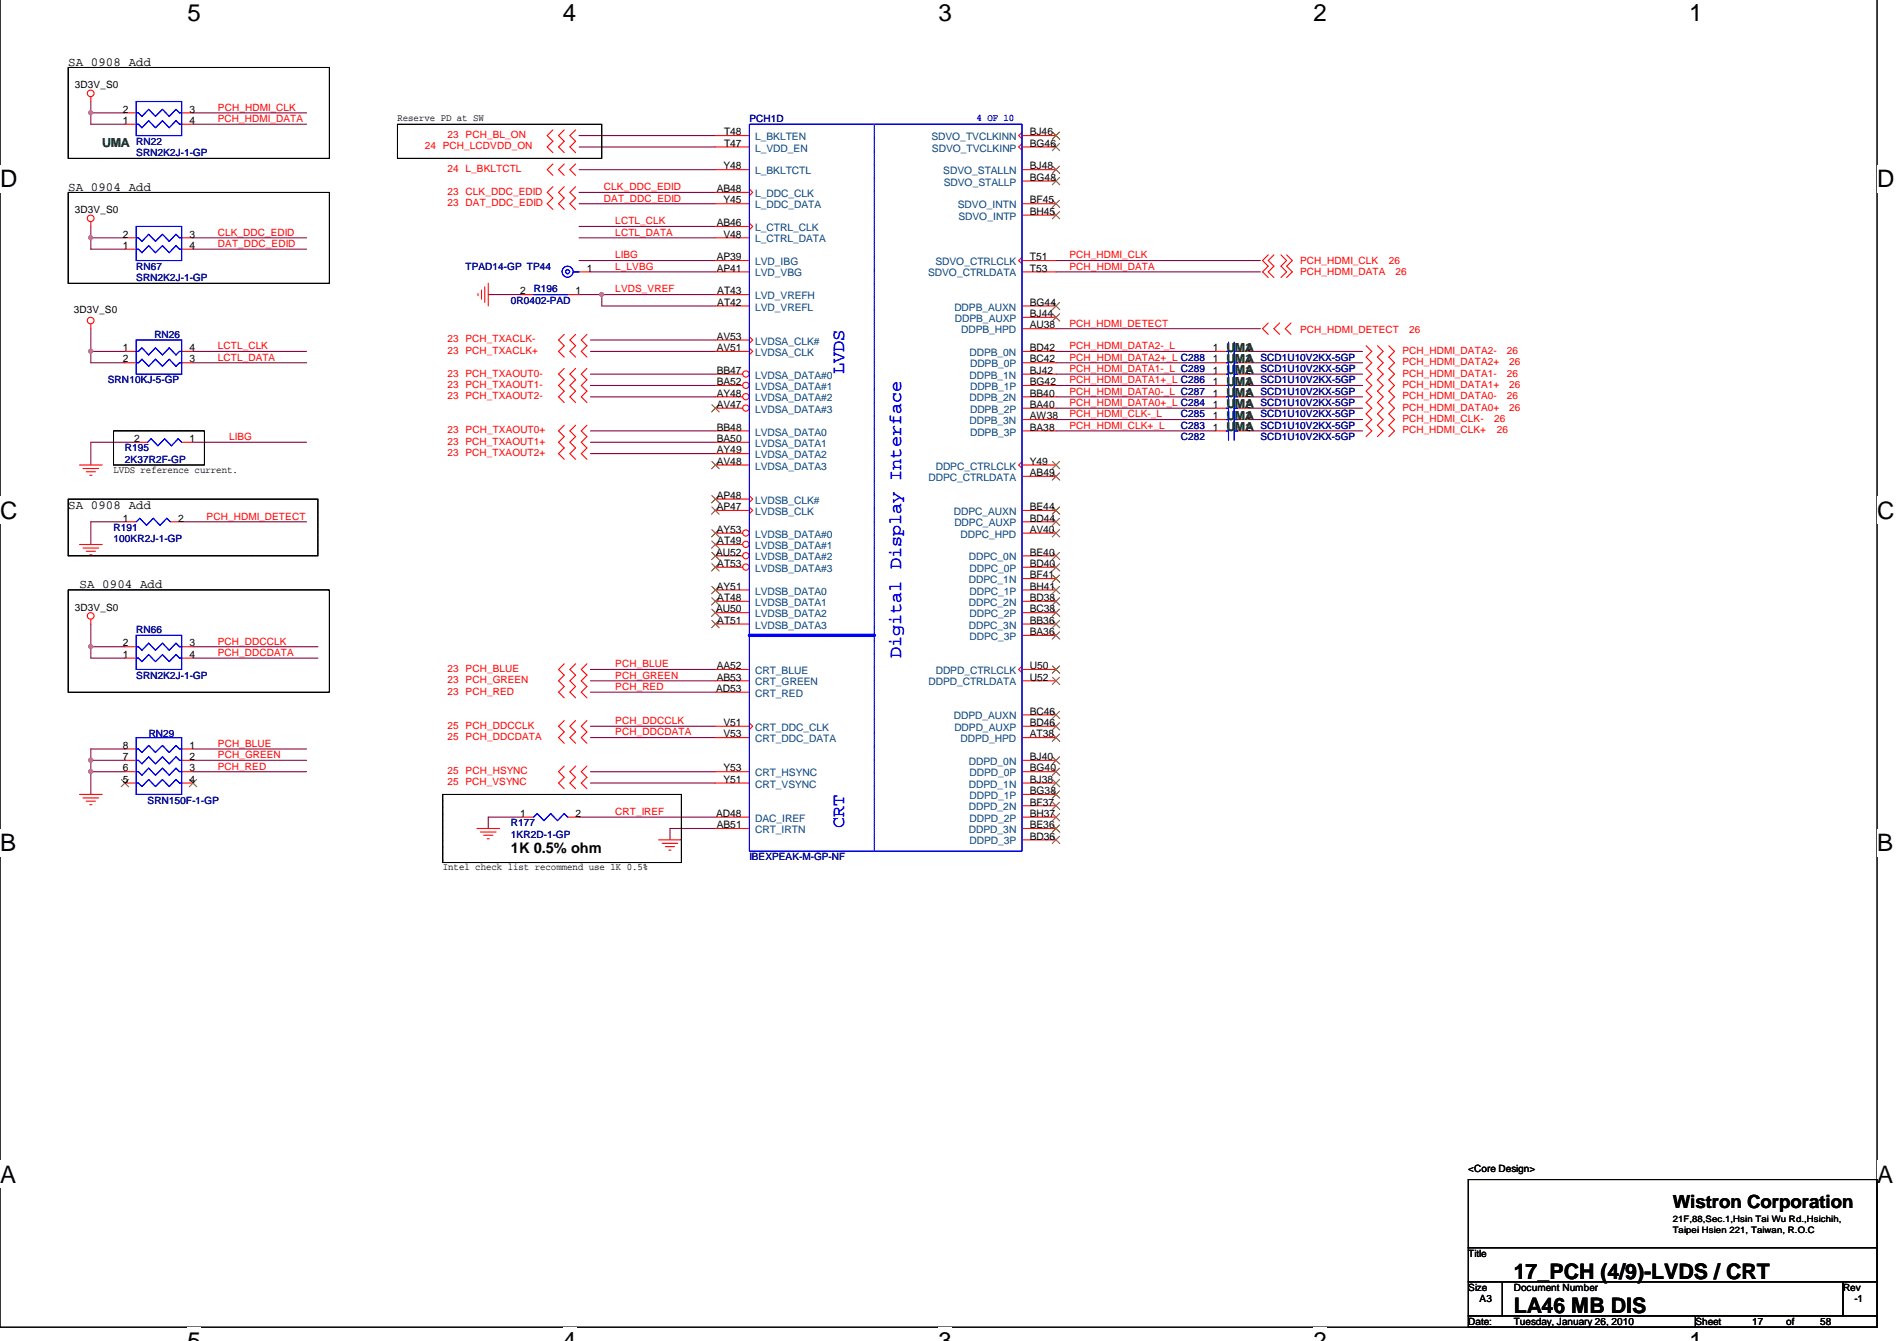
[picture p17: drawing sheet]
<svg xmlns="http://www.w3.org/2000/svg" width="297mm" height="210mm" viewBox="0 0 297 210" stroke-linecap="round" stroke-linejoin="round" font-family="sans-serif">
<defs><g id="words">
<g font-size="3.8">
<text x="29.4" y="3.3">5</text>
<text x="88.1" y="3.3">4</text>
<text x="146.9" y="3.3">3</text>
<text x="205.7" y="3.3">2</text>
<text x="264.5" y="3.3">1</text>
<text x="0" y="29.2">D</text>
<text x="293.9" y="29.2">D</text>
<text x="0" y="81.2">C</text>
<text x="293.9" y="81.2">C</text>
<text x="0" y="133.2">B</text>
<text x="293.9" y="133.2">B</text>
<text x="0" y="185.1">A</text>
<text x="293.9" y="185.1">A</text>
</g>
<g font-size="3.3">
<text x="237" y="200.2">17_PCH (4/9)-LVDS / CRT</text>
<text x="237" y="205.5">LA46 MB DIS</text>
</g>
<g font-size="2.8" fill="#00f">
<text x="132.2" y="58.6" transform="rotate(-90 132.2 58.6)">LVDS</text>
<text x="141.1" y="103" transform="rotate(-90 141.1 103)">Digital Display Interface</text>
<text x="132.2" y="129.7" transform="rotate(-90 132.2 129.7)">CRT</text>
</g>
<text font-size="2.8" x="261.9" y="189">Wistron Corporation</text>
<text font-size="2.3" x="80" y="133.6">1K 0.5% ohm</text>
<g font-size="1.9">
<text x="10.7" y="10.3">SA 0908 Add</text>
<text x="10.7" y="29.9">SA 0904 Add</text>
<text x="10.7" y="79.6">SA 0908 Add</text>
<text x="12.4" y="92.1">SA 0904 Add</text>
</g>
<g font-size="1.9" fill="#008000">
<text x="16" y="23">UMA</text>
<text x="192" y="58.6">UMA</text>
<text x="192" y="55">UMA</text>
<text x="192" y="56.8">UMA</text>
<text x="192" y="60.4">UMA</text>
<text x="192" y="65.7">UMA</text>
<text x="192" y="62.2">UMA</text>
<text x="192" y="63.9">UMA</text>
<text x="192" y="67.5">UMA</text>
</g>
<g font-size="1.6">
<text x="11.7" y="13.8">3D3V_S0</text>
<text x="19.2" y="17.6">2</text>
<text x="29.7" y="17.6">3</text>
<text x="19.2" y="19.4">1</text>
<text x="29.7" y="19.4">4</text>
<text x="62.2" y="18.9">Reserve PD at SW</text>
<text x="113.4" y="21.2">T48</text>
<text x="113.4" y="23">T47</text>
<text x="161.2" y="21.2">BJ46</text>
<text x="161.2" y="23">BG46</text>
<text x="113.3" y="26.5">Y48</text>
<text x="161.2" y="26.5">BJ48</text>
<text x="161.2" y="28.3">BG48</text>
<text x="11.7" y="33.3">3D3V_S0</text>
<text x="112.2" y="35.4">AB46</text>
<text x="112.2" y="30.1">AB48</text>
<text x="113.3" y="31.8">Y45</text>
<text x="161.2" y="33.6">BH45</text>
<text x="161.2" y="31.8">BF45</text>
<text x="19.2" y="39">1</text>
<text x="19.2" y="37.2">2</text>
<text x="29.7" y="37.2">3</text>
<text x="29.7" y="39">4</text>
<text x="112.2" y="40.7">AP39</text>
<text x="113.3" y="37.2">V48</text>
<text x="161.2" y="40.7">T51</text>
<text x="81.4" y="46.1">2</text>
<text x="90.1" y="46.1">1</text>
<text x="91.9" y="42.5">1</text>
<text x="112.2" y="42.5">AP41</text>
<text x="112.3" y="46.1">AT43</text>
<text x="112.3" y="47.9">AT42</text>
<text x="161.2" y="42.5">T53</text>
<text x="161.2" y="47.9">BG44</text>
<text x="11.6" y="49">3D3V_S0</text>
<text x="112.2" y="53.2">AV53</text>
<text x="161.2" y="49.6">BJ44</text>
<text x="161.2" y="51.4">AU38</text>
<text x="19.2" y="55">1</text>
<text x="19.2" y="56.7">2</text>
<text x="29.7" y="56.7">3</text>
<text x="29.7" y="55">4</text>
<text x="112.2" y="55">AV51</text>
<text x="112.2" y="58.5">BB47</text>
<text x="161.2" y="56.7">BC42</text>
<text x="161.2" y="55">BD42</text>
<text x="161.2" y="58.5">BJ42</text>
<text x="189.9" y="58.5">1</text>
<text x="189.9" y="55">1</text>
<text x="189.9" y="56.7">1</text>
<text x="195" y="58.5">2</text>
<text x="195" y="55">2</text>
<text x="195" y="56.7">2</text>
<text x="112.2" y="60.3">BA52</text>
<text x="112.2" y="62.1">AY48</text>
<text x="112.2" y="63.9">AV47</text>
<text x="161.2" y="60.3">BG42</text>
<text x="161.2" y="63.9">BA40</text>
<text x="161.2" y="62.1">BB40</text>
<text x="161.2" y="65.6">AW38</text>
<text x="189.9" y="60.3">1</text>
<text x="189.9" y="65.6">1</text>
<text x="189.9" y="62.1">1</text>
<text x="189.9" y="63.9">1</text>
<text x="195" y="60.3">2</text>
<text x="195" y="65.6">2</text>
<text x="195" y="62.1">2</text>
<text x="195" y="63.9">2</text>
<text x="21" y="69.2">2</text>
<text x="29.7" y="69.2">1</text>
<text x="112.2" y="67.4">BB48</text>
<text x="112.2" y="69.2">BA50</text>
<text x="112.2" y="71">AY49</text>
<text x="161.2" y="67.4">BA38</text>
<text x="189.9" y="67.4">1</text>
<text x="195" y="67.4">2</text>
<text x="17.8" y="74">LVDS reference current.</text>
<text x="112.2" y="72.7">AV48</text>
<text x="161.2" y="74.5">AB49</text>
<text x="161.2" y="72.7">Y49</text>
<text x="19.2" y="81.6">1</text>
<text x="27.9" y="81.6">2</text>
<text x="112.2" y="78.1">AP48</text>
<text x="112.2" y="79.9">AP47</text>
<text x="112.2" y="83.4">AY53</text>
<text x="161.2" y="79.9">BE44</text>
<text x="161.2" y="83.4">AV40</text>
<text x="161.2" y="81.6">BD44</text>
<text x="112.1" y="87">AU52</text>
<text x="112.3" y="85.2">AT49</text>
<text x="112.3" y="88.7">AT53</text>
<text x="161.2" y="87">BE40</text>
<text x="161.2" y="88.7">BD40</text>
<text x="11.7" y="95.6">3D3V_S0</text>
<text x="112.1" y="95.9">AU50</text>
<text x="112.2" y="92.3">AY51</text>
<text x="112.3" y="94.1">AT48</text>
<text x="161.2" y="90.5">BF41</text>
<text x="161.2" y="94.1">BD38</text>
<text x="161.2" y="92.3">BH41</text>
<text x="161.2" y="95.9">BC38</text>
<text x="19.2" y="101.2">2</text>
<text x="29.7" y="101.2">3</text>
<text x="112.3" y="97.6">AT51</text>
<text x="161.2" y="97.6">BB36</text>
<text x="161.2" y="99.4">BA36</text>
<text x="19.2" y="103">1</text>
<text x="29.7" y="103">4</text>
<text x="112.2" y="104.7">AA52</text>
<text x="112.2" y="106.5">AB53</text>
<text x="161.2" y="106.5">U52</text>
<text x="161.2" y="104.7">U50</text>
<text x="112.1" y="108.3">AD53</text>
<text x="113.3" y="113.6">V51</text>
<text x="161.2" y="111.9">BC46</text>
<text x="161.2" y="113.6">BD46</text>
<text x="19.2" y="119">7</text>
<text x="19.2" y="117.2">8</text>
<text x="29.7" y="117.2">1</text>
<text x="29.7" y="119">2</text>
<text x="113.3" y="115.4">V53</text>
<text x="161.2" y="119">BJ40</text>
<text x="161.2" y="115.4">AT38</text>
<text x="19.2" y="122.5">5</text>
<text x="19.2" y="120.7">6</text>
<text x="29.7" y="120.7">3</text>
<text x="29.7" y="122.5">4</text>
<text x="113.3" y="120.7">Y53</text>
<text x="113.3" y="122.5">Y51</text>
<text x="161.2" y="122.5">BJ38</text>
<text x="161.2" y="120.7">BG40</text>
<text x="161.2" y="124.3">BG38</text>
<text x="81.4" y="127.9">1</text>
<text x="90.1" y="127.9">2</text>
<text x="112.1" y="127.9">AD48</text>
<text x="112.2" y="129.6">AB51</text>
<text x="161.2" y="126.1">BF37</text>
<text x="161.2" y="129.6">BE36</text>
<text x="161.2" y="127.9">BH37</text>
<text x="161.2" y="131.4">BD36</text>
<text x="69.3" y="136.2">Intel check list recommend use 1K 0.5%</text>
<text x="229.9" y="183.4">&lt;Core Design&gt;</text>
<text x="229.9" y="196.7">Title</text>
<text x="229.9" y="202.1">Size</text>
<text x="231.7" y="203.8">A3</text>
<text x="237" y="202.1">Document Number</text>
<text x="288.6" y="202.1">Rev</text>
<text x="290.4" y="203.8">-1</text>
<text x="229.9" y="207.4">Date:</text>
<text x="237" y="207.4">Tuesday, January 26, 2010</text>
<text x="265.5" y="207.4">Sheet</text>
<text x="274.4" y="207.4">17</text>
<text x="279.7" y="207.4">of</text>
<text x="285" y="207.4">58</text>
</g>
<g font-size="1.6" fill="#f00">
<text x="34.1" y="17.3">PCH_HDMI_CLK</text>
<text x="34.1" y="19.1">PCH_HDMI_DATA</text>
<text x="66.5" y="23.4">24 PCH_LCDVDD_ON</text>
<text x="70.1" y="21.6">23 PCH_BL_ON</text>
<text x="70.1" y="26.9">24 L_BKLTCTL</text>
<text x="94.6" y="29.8">CLK_DDC_EDID</text>
<text x="70.1" y="32.3">23 DAT_DDC_EDID</text>
<text x="70.1" y="30.5">23 CLK_DDC_EDID</text>
<text x="94.6" y="31.6">DAT_DDC_EDID</text>
<text x="96.4" y="35.1">LCTL_CLK</text>
<text x="34.1" y="38.7">DAT_DDC_EDID</text>
<text x="34.1" y="36.9">CLK_DDC_EDID</text>
<text x="96.4" y="36.9">LCTL_DATA</text>
<text x="96.4" y="40.4">LIBG</text>
<text x="167.5" y="40.4">PCH_HDMI_CLK</text>
<text x="203.6" y="41.3">PCH_HDMI_CLK</text>
<text x="217.5" y="41.3">26</text>
<text x="96.4" y="42.2">L_LVBG</text>
<text x="96.4" y="45.8">LVDS_VREF</text>
<text x="167.5" y="42.2">PCH_HDMI_DATA</text>
<text x="203.6" y="43.1">PCH_HDMI_DATA</text>
<text x="218.5" y="43.1">26</text>
<text x="70.1" y="53.6">23 PCH_TXACLK-</text>
<text x="167.5" y="51.1">PCH_HDMI_DETECT</text>
<text x="203.6" y="52.2">PCH_HDMI_DETECT</text>
<text x="220.6" y="52.2">26</text>
<text x="34.1" y="56.4">LCTL_DATA</text>
<text x="34.1" y="54.7">LCTL_CLK</text>
<text x="70.1" y="58.9">23 PCH_TXAOUT0-</text>
<text x="70.1" y="55.4">23 PCH_TXACLK+</text>
<text x="167.5" y="56.4">PCH_HDMI_DATA2+_L C288</text>
<text x="167.5" y="54.7">PCH_HDMI_DATA2-_L</text>
<text x="167.5" y="58.2">PCH_HDMI_DATA1-_L C289</text>
<text x="219.6" y="57.2">PCH_HDMI_DATA2+</text>
<text x="219.6" y="55.4">PCH_HDMI_DATA2-</text>
<text x="219.6" y="58.9">PCH_HDMI_DATA1-</text>
<text x="235.9" y="55.4">26</text>
<text x="235.9" y="58.9">26</text>
<text x="236.3" y="57.2">26</text>
<text x="70.1" y="60.7">23 PCH_TXAOUT1-</text>
<text x="70.1" y="62.5">23 PCH_TXAOUT2-</text>
<text x="167.5" y="60">PCH_HDMI_DATA1+_L C286</text>
<text x="167.5" y="63.6">PCH_HDMI_DATA0+_L C284</text>
<text x="167.5" y="65.3">PCH_HDMI_CLK-_L</text>
<text x="167.5" y="61.8">PCH_HDMI_DATA0-_L C287</text>
<text x="219.6" y="60.7">PCH_HDMI_DATA1+</text>
<text x="219.6" y="64.3">PCH_HDMI_DATA0+</text>
<text x="219.6" y="62.5">PCH_HDMI_DATA0-</text>
<text x="235.9" y="62.5">26</text>
<text x="236.3" y="60.7">26</text>
<text x="236.3" y="64.3">26</text>
<text x="35.9" y="68.9">LIBG</text>
<text x="70.1" y="67.8">23 PCH_TXAOUT0+</text>
<text x="70.1" y="69.6">23 PCH_TXAOUT1+</text>
<text x="70.1" y="71.4">23 PCH_TXAOUT2+</text>
<text x="167.5" y="67.1">PCH_HDMI_CLK+_L</text>
<text x="219.6" y="67.8">PCH_HDMI_CLK+</text>
<text x="219.6" y="66.1">PCH_HDMI_CLK-</text>
<text x="234" y="66.1">26</text>
<text x="234.4" y="67.8">26</text>
<text x="32.3" y="81.3">PCH_HDMI_DETECT</text>
<text x="34.1" y="100.9">PCH_DDCCLK</text>
<text x="34.1" y="102.7">PCH_DDCDATA</text>
<text x="70.1" y="105.2">23 PCH_BLUE</text>
<text x="70.1" y="106.9">23 PCH_GREEN</text>
<text x="96.4" y="104.5">PCH_BLUE</text>
<text x="96.4" y="106.2">PCH_GREEN</text>
<text x="70.1" y="108.7">23 PCH_RED</text>
<text x="96.4" y="108">PCH_RED</text>
<text x="96.4" y="113.3">PCH_DDCCLK</text>
<text x="34.1" y="116.9">PCH_BLUE</text>
<text x="34.1" y="118.7">PCH_GREEN</text>
<text x="70.1" y="114.1">25 PCH_DDCCLK</text>
<text x="70.1" y="115.8">25 PCH_DDCDATA</text>
<text x="96.4" y="115.1">PCH_DDCDATA</text>
<text x="34.1" y="120.5">PCH_RED</text>
<text x="70.1" y="121.2">25 PCH_HSYNC</text>
<text x="70.1" y="123">25 PCH_VSYNC</text>
<text x="96.4" y="127.6">CRT_IREF</text>
</g>
<g font-size="1.6" fill="#000080">
<text x="21.3" y="22.7">RN22</text>
<text x="117.3" y="19.1">PCH1D</text>
<text x="21.3" y="24.4">SRN2K2J-1-GP</text>
<text x="21.3" y="42.2">RN67</text>
<text x="21.3" y="44">SRN2K2J-1-GP</text>
<text x="72.9" y="42.2">TPAD14-GP TP44</text>
<text x="80" y="47.6">0R0402-PAD</text>
<text x="83.6" y="45.8">R196</text>
<text x="24.2" y="52.9">RN26</text>
<text x="184.9" y="56.4">C288</text>
<text x="184.9" y="58.2">C289</text>
<text x="197.4" y="56.4">SCD1U10V2KX-5GP</text>
<text x="197.4" y="58.2">SCD1U10V2KX-5GP</text>
<text x="16.9" y="60">SRN10KJ-5-GP</text>
<text x="184.9" y="60">C286</text>
<text x="184.9" y="61.8">C287</text>
<text x="184.9" y="63.6">C284</text>
<text x="184.9" y="65.3">C285</text>
<text x="197.4" y="60">SCD1U10V2KX-5GP</text>
<text x="197.4" y="61.8">SCD1U10V2KX-5GP</text>
<text x="197.4" y="63.6">SCD1U10V2KX-5GP</text>
<text x="197.4" y="65.3">SCD1U10V2KX-5GP</text>
<text x="19.6" y="70.7">R195</text>
<text x="184.9" y="67.1">C283</text>
<text x="184.9" y="68.9">C282</text>
<text x="197.4" y="67.1">SCD1U10V2KX-5GP</text>
<text x="197.4" y="68.9">SCD1U10V2KX-5GP</text>
<text x="19.6" y="72.4">2K37R2F-GP</text>
<text x="17.8" y="83.1">R191</text>
<text x="17.8" y="84.9">100KR2J-1-GP</text>
<text x="21.3" y="99.1">RN66</text>
<text x="21.3" y="106.2">SRN2K2J-1-GP</text>
<text x="23.3" y="115.3">RN29</text>
<text x="23.1" y="125.8">SRN150F-1-GP</text>
<text x="80" y="129.3">R177</text>
<text x="80" y="131.1">1KR2D-1-GP</text>
<text x="117.3" y="134.7">IBEXPEAK-M-GP-NF</text>
</g>
<g font-size="1.6" fill="#004080">
<text x="118.2" y="21.9">L_BKLTEN</text>
<text x="118.2" y="23.7">L_VDD_EN</text>
<text x="145.8" y="21.9">SDVO_TVCLKINN</text>
<text x="145.9" y="23.7">SDVO_TVCLKINP</text>
<text x="118.2" y="27.3">L_BKLTCTL</text>
<text x="147.7" y="27.3">SDVO_STALLN</text>
<text x="147.8" y="29.1">SDVO_STALLP</text>
<text x="118.2" y="30.8">L_DDC_CLK</text>
<text x="118.2" y="32.6">L_DDC_DATA</text>
<text x="150" y="32.6">SDVO_INTN</text>
<text x="150.1" y="34.4">SDVO_INTP</text>
<text x="118.2" y="36.2">L_CTRL_CLK</text>
<text x="118.2" y="37.9">L_CTRL_DATA</text>
<text x="118.2" y="41.5">LVD_IBG</text>
<text x="146.5" y="41.5">SDVO_CTRLCLK</text>
<text x="118.2" y="46.8">LVD_VREFH</text>
<text x="118.2" y="43.3">LVD_VBG</text>
<text x="145.3" y="43.3">SDVO_CTRLDATA</text>
<text x="118.2" y="53.9">LVDSA_CLK#</text>
<text x="118.2" y="48.6">LVD_VREFL</text>
<text x="149.4" y="48.6">DDPB_AUXN</text>
<text x="149.5" y="50.4">DDPB_AUXP</text>
<text x="150.5" y="52.2">DDPB_HPD</text>
<text x="118.2" y="55.7">LVDSA_CLK</text>
<text x="118.2" y="59.3">LVDSA_DATA#0</text>
<text x="151.8" y="55.7">DDPB_0N</text>
<text x="151.8" y="59.3">DDPB_1N</text>
<text x="151.9" y="57.5">DDPB_0P</text>
<text x="118.2" y="61.1">LVDSA_DATA#1</text>
<text x="118.2" y="62.8">LVDSA_DATA#2</text>
<text x="118.2" y="64.6">LVDSA_DATA#3</text>
<text x="151.8" y="62.8">DDPB_2N</text>
<text x="151.9" y="61.1">DDPB_1P</text>
<text x="151.9" y="64.6">DDPB_2P</text>
<text x="118.2" y="68.2">LVDSA_DATA0</text>
<text x="118.2" y="69.9">LVDSA_DATA1</text>
<text x="118.2" y="71.7">LVDSA_DATA2</text>
<text x="151.8" y="66.4">DDPB_3N</text>
<text x="151.9" y="68.2">DDPB_3P</text>
<text x="118.2" y="73.5">LVDSA_DATA3</text>
<text x="145.4" y="75.3">DDPC_CTRLDATA</text>
<text x="146.5" y="73.5">DDPC_CTRLCLK</text>
<text x="118.2" y="78.8">LVDSB_CLK#</text>
<text x="118.2" y="80.6">LVDSB_CLK</text>
<text x="149.4" y="80.6">DDPC_AUXN</text>
<text x="149.4" y="82.4">DDPC_AUXP</text>
<text x="118.2" y="84.2">LVDSB_DATA#0</text>
<text x="118.2" y="86">LVDSB_DATA#1</text>
<text x="118.2" y="87.7">LVDSB_DATA#2</text>
<text x="118.2" y="89.5">LVDSB_DATA#3</text>
<text x="150.4" y="84.2">DDPC_HPD</text>
<text x="151.7" y="87.7">DDPC_0N</text>
<text x="151.8" y="89.5">DDPC_0P</text>
<text x="118.2" y="93.1">LVDSB_DATA0</text>
<text x="118.2" y="94.8">LVDSB_DATA1</text>
<text x="151.7" y="91.3">DDPC_1N</text>
<text x="151.7" y="94.8">DDPC_2N</text>
<text x="151.8" y="93.1">DDPC_1P</text>
<text x="118.2" y="96.6">LVDSB_DATA2</text>
<text x="118.2" y="98.4">LVDSB_DATA3</text>
<text x="151.7" y="98.4">DDPC_3N</text>
<text x="151.8" y="96.6">DDPC_2P</text>
<text x="151.8" y="100.2">DDPC_3P</text>
<text x="118.2" y="105.5">CRT_BLUE</text>
<text x="118.2" y="107.3">CRT_GREEN</text>
<text x="145.4" y="107.3">DDPD_CTRLDATA</text>
<text x="146.5" y="105.5">DDPD_CTRLCLK</text>
<text x="118.2" y="109.1">CRT_RED</text>
<text x="149.4" y="112.6">DDPD_AUXN</text>
<text x="118.2" y="114.4">CRT_DDC_CLK</text>
<text x="118.2" y="116.2">CRT_DDC_DATA</text>
<text x="149.4" y="114.4">DDPD_AUXP</text>
<text x="150.4" y="116.2">DDPD_HPD</text>
<text x="151.7" y="119.7">DDPD_0N</text>
<text x="118.2" y="121.5">CRT_HSYNC</text>
<text x="118.2" y="123.3">CRT_VSYNC</text>
<text x="151.7" y="123.3">DDPD_1N</text>
<text x="151.8" y="121.5">DDPD_0P</text>
<text x="151.8" y="125.1">DDPD_1P</text>
<text x="118.2" y="130.4">CRT_IRTN</text>
<text x="118.2" y="128.6">DAC_IREF</text>
<text x="151.7" y="126.8">DDPD_2N</text>
<text x="151.7" y="130.4">DDPD_3N</text>
<text x="151.8" y="128.6">DDPD_2P</text>
<text x="151.8" y="132.2">DDPD_3P</text>
</g>
<text font-size="1.6" fill="#00f" x="152.9" y="18.9">4 OF 10</text>
<g font-size="1.4">
<text x="261.9" y="191.3">21F,88,Sec.1,Hsin Tai Wu Rd.,Hsichih,</text>
<text x="261.9" y="193.1">Taipei Hsien 221, Taiwan, R.O.C</text>
</g>
</g></defs>
<path d="M0 -.1v207.8h293.9v-207.8" fill="none" stroke="#000" stroke-width=".17"/>
<g fill="#fff">
<path d="M29.4 -.1h2.1v4.2h-2.1z"/>
<path d="M29.4 207.7h2.1v2.2h-2.1z"/>
<path d="M88.1 -.1h2.2v4.2h-2.2z"/>
<path d="M88.1 207.7h2.2v2.2h-2.2z"/>
<path d="M146.9 -.1h2.2v4.2h-2.2z"/>
<path d="M146.9 207.7h2.2v2.2h-2.2z"/>
<path d="M205.7 -.1h2.1v4.2h-2.1z"/>
<path d="M205.7 207.7h2.1v2.2h-2.1z"/>
<path d="M264.5 -.1h2.1v4.2h-2.1z"/>
<path d="M264.5 207.7h2.1v2.2h-2.1z"/>
<path d="M0 25.8h2.8v4.3h-2.8z"/>
<path d="M293.9 25.8h2.8v4.3h-2.8z"/>
<path d="M0 77.8h2.8v4.2h-2.8z"/>
<path d="M293.9 77.8h2.8v4.2h-2.8z"/>
<path d="M0 129.8h2.5v4.2h-2.5z"/>
<path d="M293.9 129.8h2.6v4.2h-2.6z"/>
<path d="M0 181.7h2.5v4.2h-2.5z"/>
<path d="M293.9 181.7h2.6v4.2h-2.6z"/>
</g>
<g fill="none" stroke="#800040" stroke-width=".17">
<path d="M14.2 15.9v3.5h5.4M14.2 17.7h5.4M30.2 19.4h17.8M30.2 17.7h17.8M14.2 37.2h5.4M14.2 35.4v3.6h5.4M30.2 37.2h17.8M30.2 39h17.8M90.7 35.4h21.3M90.7 21.2h21.3M90.7 37.2h21.3M90.7 23h21.3"/>
<path d="M90.7 30.1h21.3M90.7 31.9h21.3M90.7 26.6h21.3M14.2 51.4v5.4h5.4M14.2 55h5.4M30.2 56.8h17.8M30.2 55h17.8M76.5 46.1h5.3M90.7 40.8h21.3M90.7 46.1h21.3M92.5 42.6h19.5M92.5 55h19.5"/>
<path d="M92.5 58.6h19.5M92.5 53.2h19.5M94.2 46.1v1.8h17.8M165.4 42.6h32M165.4 56.8h24.8M165.4 55h24.8M165.4 58.6h24.8M165.4 40.8h32M165.4 51.4h32M195.6 56.8h17.8M195.6 55h17.8M195.6 58.6h17.8"/>
<path d="M21.3 69.2h-7.1v3.6M30.2 69.2h17.8M92.5 67.5h19.5M92.5 60.3h19.5M92.5 62.1h19.5M92.5 69.2h19.5M92.5 71h19.5M165.4 67.5h24.8M165.4 60.3h24.8M165.4 63.9h24.8M165.4 65.7h24.8M165.4 62.1h24.8"/>
<path d="M195.6 67.5h17.8M195.6 60.3h17.8M195.6 63.9h17.8M195.6 65.7h17.8M195.6 62.1h17.8M14.2 97.7v5.3h5.4M19.6 81.7h-5.4v3.5M28.4 81.7h19.6M14.2 119h5.4M14.2 101.2h5.4M19.6 117.2h-5.4v7.1M30.2 117.2h17.8"/>
<path d="M30.2 119h17.8M30.2 101.2h19.6M30.2 103h19.6M92.5 104.8h19.5M92.5 106.6h19.5M92.5 108.3h19.5M92.5 115.5h19.5M92.5 113.7h19.5M14.2 120.8h5.4M30.2 120.8h17.8M81.8 127.9h-5.3v1.8M90.7 127.9h21.3"/>
<path d="M92.5 120.8h19.5M92.5 122.6h19.5M112 129.7h-7.1v1.8"/>
</g>
<g fill="#f0f" stroke="#f0f" stroke-width=".17">
<circle cx="14.2" cy="55" r=".32"/>
<circle cx="14.2" cy="119" r=".32"/>
<circle cx="14.2" cy="120.8" r=".32"/>
<circle cx="94.2" cy="46.1" r=".32"/>
<circle cx="14.2" cy="37.2" r=".32"/>
<circle cx="14.2" cy="101.2" r=".32"/>
<circle cx="14.2" cy="17.6" r=".32"/>
</g>
<g fill="none" stroke="#f00" stroke-width=".17">
<path d="M14.2 15.2v.7M19.6 19.4h1.7M19.6 17.7h1.7M28.4 19.4h1.8M28.4 17.7h1.8M14.2 34.7v.7M19.6 39h1.7M19.6 37.2h1.7M28.4 39h1.8M28.4 37.2h1.8M86.6 20.3l-.9 .9 .9 .9-.9 .9 .9 .9M86.6 25.7l-.9 .9 .9 .8"/>
<path d="M86.6 29.2l-.9 .9 .9 .9-.9 .9 .9 .9M88.3 20.3l-.8 .9 .8 .9-.8 .9 .8 .9M88.3 29.2l-.8 .9 .8 .9-.8 .9 .8 .9M88.3 25.7l-.8 .9 .8 .8M90.1 20.3l-.9 .9 .9 .9-.9 .9 .9 .9M90.1 25.7l-.9 .9 .9 .8M90.1 29.2l-.9 .9 .9 .9-.9 .9 .9 .9M112 37.2h5.3M112 26.6h5.3M112 21.2h5.3M112 35.4h5.3M112 30.1h5.3"/>
<path d="M112 31.9h5.3M112 23h5.3M117.3 34.9l.6 .5-.6 .6M117.3 29.6l.6 .5-.6 .5M198.6 39.9l-.9 .9 .9 .9-.9 .9 .9 .8M199.5 39.9l-.9 .9 .9 .9-.9 .9 .9 .8M200.6 39.9l.9 .9-.9 .9 .9 .9-.9 .8M201.5 39.9l.9 .9-.9 .9 .9 .9-.9 .8M14.2 50.7v.7M19.6 55h1.7M19.6 56.8h1.7M28.4 55h1.8"/>
<path d="M28.4 56.8h1.8M74.8 45.9v.4M75.4 45.4v1.4M75.9 44.9v2.4M76.5 44.3v3.6M81.8 46.1h1.8M88.3 57.7l-.8 .9 .8 .9-.8 .8 .8 .9-.8 .9 .8 .9M88.3 52.3l-.8 .9 .8 .9-.8 .9 .8 .9M88.9 46.1h1.8M90.1 57.7l-.9 .9 .9 .9-.9 .8 .9 .9-.9 .9 .9 .9M90.1 52.3l-.9 .9 .9 .9-.9 .9 .9 .9M90.7 42.6h1.8"/>
<path d="M91.9 57.7l-.9 .9 .9 .9-.9 .8 .9 .9-.9 .9 .9 .9M91.9 52.3l-.9 .9 .9 .9-.9 .9 .9 .9M112 55h5.3M112 53.2h5.3M117.3 52.7l.6 .5-.6 .5M117.3 54.5l.6 .5-.6 .5M190.2 55h1.8M190.2 56.8h1.8M190.2 58.6h1.8M193.8 55h1.8M193.8 56.8h1.8M193.8 58.6h1.8"/>
<path d="M198.6 50.6l-.9 .8 .9 .9M200.4 50.6l-.9 .8 .9 .9M202.1 50.6l-.8 .8 .8 .9M213.9 54.1l.9 .9-.9 .9 .9 .9-.9 .9 .9 .9-.9 .9 .9 .8-.9 .9 .9 .9-.9 .9 .9 .9-.9 .9 .9 .9-.9 .9 .9 .9-.9 .8M215.7 54.1l.9 .9-.9 .9 .9 .9-.9 .9 .9 .9-.9 .9 .9 .8-.9 .9 .9 .9-.9 .9 .9 .9-.9 .9 .9 .9-.9 .9 .9 .9-.9 .8M217.5 54.1l.9 .9-.9 .9 .9 .9-.9 .9 .9 .9-.9 .9 .9 .8-.9 .9 .9 .9-.9 .9 .9 .9-.9 .9 .9 .9-.9 .9 .9 .9-.9 .8M12.4 72.8h3.6M13 73.3h2.5M13.5 73.8h1.4M14.1 74.4h.3M21.3 69.2h1.8M28.4 69.2h1.8"/>
<path d="M88.3 66.6l-.8 .9 .8 .8-.8 .9 .8 .9-.8 .9 .8 .9M90.1 66.6l-.9 .9 .9 .8-.9 .9 .9 .9-.9 .9 .9 .9M91.9 66.6l-.9 .9 .9 .8-.9 .9 .9 .9-.9 .9 .9 .9M190.2 60.3h1.8M190.2 65.7h1.8M190.2 67.5h1.8M190.2 62.1h1.8M190.2 63.9h1.8M193.8 60.3h1.8M193.8 65.7h1.8M193.8 67.5h1.8M193.8 62.1h1.8"/>
<path d="M193.8 63.9h1.8M12.4 85.2h3.6M13 85.8h2.5M13.5 86.3h1.4M14.1 86.8h.3M14.2 97v.7M19.6 81.7h1.7M26.7 81.7h1.7M19.6 103h1.7M19.6 101.2h1.7M19.6 117.2h1.7M19.6 119h1.7"/>
<path d="M28.4 103h1.8M28.4 101.2h1.8M28.4 117.2h1.8M28.4 119h1.8M88.3 112.8l-.8 .9 .8 .9-.8 .9 .8 .8M88.3 119.9l-.8 .9 .8 .9-.8 .9 .8 .9M88.3 103.9l-.8 .9 .8 .9-.8 .9 .8 .9-.8 .8 .8 .9M90.1 112.8l-.9 .9 .9 .9-.9 .9 .9 .8M90.1 119.9l-.9 .9 .9 .9-.9 .9 .9 .9M90.1 103.9l-.9 .9 .9 .9-.9 .9 .9 .9-.9 .8 .9 .9M91.9 112.8l-.9 .9 .9 .9-.9 .9 .9 .8M91.9 119.9l-.9 .9 .9 .9-.9 .9 .9 .9"/>
<path d="M91.9 103.9l-.9 .9 .9 .9-.9 .9 .9 .9-.9 .8 .9 .9M12.4 124.3h3.6M13 124.9h2.5M13.5 125.4h1.4M14.1 126h.3M19.6 120.8h1.7M19.6 122.6h1.7M28.4 120.8h1.8M28.4 122.6h1.8M74.7 129.7h3.5M75.2 130.2h2.5M75.7 130.7h1.5"/>
<path d="M76.3 131.3h.3M81.8 127.9h1.8M88.9 127.9h1.8M103.1 131.5h3.6M103.7 132h2.4M104.2 132.5h1.4M104.7 133.1h.4"/>
<circle cx="14.2" cy="14.6" r=".52"/>
<circle cx="14.2" cy="34.2" r=".52"/>
<circle cx="14.2" cy="50.2" r=".52"/>
<circle cx="14.2" cy="96.4" r=".52"/>
</g>
<path d="M229.9 184.6h64v10.7h-64zM229.9 195.3h64v5.3h-64zM229.9 200.6h5.3v5.4h-5.3zM229.9 206h35.6v1.7h-35.6zM235.2 200.6h53.4v5.4h-53.4zM265.5 206h28.4v1.7h-28.4zM288.6 200.6h5.3v5.4h-5.3z" fill="none" stroke="#000" stroke-width=".17"/>
<path d="M10.7 10.6h40.9v14.2h-40.9zM62.2 19.4h32v5.4h-32zM10.7 30.1h40.9v14.2h-40.9zM10.7 78.1h39.1v8.9h-39.1zM17.8 67.5h14.2v5.3h-14.2zM10.7 92.3h40.9v16h-40.9zM69.3 124.3h37.4v10.7h-37.4z" fill="none" stroke="#000" stroke-width=".16"/>
<g fill="none" stroke="#00f" stroke-width=".17">
<path d="M21.3 15.9h7.1v5.3h-7.1zM21.3 19.4h.4l.5 .6 1.1-1.1 1 1.1 1.1-1.1 1.1 1.1 1.1-1.1 .5 .5h.3M21.3 17.7h.4l.5 .5 1.1-1.1 1 1.1 1.1-1.1 1.1 1.1 1.1-1.1 .5 .6h.3M21.3 35.4h7.1v5.4h-7.1zM21.3 39h.4l.5 .6 1.1-1.1 1 1.1 1.1-1.1 1.1 1.1 1.1-1.1 .5 .5h.3M21.3 37.2h.4l.5 .6 1.1-1.1 1 1.1 1.1-1.1 1.1 1.1 1.1-1.1 .5 .5h.3M21.3 53.2h7.1v5.4h-7.1zM21.3 55h.4l.5-.5 1.1 1.1 1-1.1 1.1 1.1 1.1-1.1 1.1 1.1 .5-.6h.3M21.3 56.8h.4l.5-.6 1.1 1.1 1-1.1 1.1 1.1 1.1-1.1 1.1 1.1 .5-.5h.3M83.6 46.1h5.3M89.8 42.6h.9M192 55h.4"/>
<path d="M192 56.8h.4M192 58.6h.4M192.4 53.6v15.3M193.3 55h.5M193.3 56.8h.5M193.3 58.6h.5M193.3 53.6v15.3M23.1 69.2l.6-.5 1 1.1 1.1-1.1 1 1.1 1.1-1.1 .5 .5M192 60.3h.4M192 65.7h.4M192 67.5h.4M192 62.1h.4"/>
<path d="M192 63.9h.4M193.3 60.3h.5M193.3 65.7h.5M193.3 67.5h.5M193.3 62.1h.5M193.3 63.9h.5M21.3 99.5h7.1v5.3h-7.1zM21.3 81.7l.6-.6 1 1.1 1.1-1.1 1.1 1.1 1-1.1 .6 .6M21.3 103h.4l.5 .6 1.1-1.1 1 1.1 1.1-1.1 1.1 1.1 1.1-1.1 .5 .5h.3M21.3 101.2h.4l.5 .6 1.1-1.1 1 1.1 1.1-1.1 1.1 1.1 1.1-1.1 .5 .5h.3M21.3 117.2h.4l.5 .6 1.1-1.1 1 1.1 1.1-1.1 1.1 1.1 1.1-1.1 .5 .5h.3M21.3 119h.4l.5 .6 1.1-1.1 1 1.1 1.1-1.1 1.1 1.1 1.1-1.1 .5 .5h.3"/>
<path d="M21.3 115.5h7.1v8.8h-7.1zM21.3 120.8h.4l.5 .5 1.1-1.1 1 1.1 1.1-1.1 1.1 1.1 1.1-1.1 .5 .6h.3M21.3 122.6h.4l.5 .5 1.1-1.1 1 1.1 1.1-1.1 1.1 1.1 1.1-1.1 .5 .6h.3M83.6 127.9l.5-.5 1.1 1.1 1-1.1 1.1 1.1 1-1.1 .6 .5"/>
<circle cx="88.9" cy="42.5" r=".32"/>
<circle cx="88.9" cy="42.5" r=".87"/>
</g>
<path d="M19 122l1.2 1.2M20.1 122l-1.1 1.2M29.7 122l1.1 1.2M30.8 122l-1.2 1.2" fill="none" stroke="#804000" stroke-width=".16"/>
<circle cx="116.8" cy="58.5" r=".5" fill="#fff" stroke="#f00" stroke-width=".17"/>
<path d="M112 58.6h4.3" fill="none" stroke="#f00" stroke-width=".17"/>
<circle cx="116.8" cy="60.3" r=".5" fill="#fff" stroke="#f00" stroke-width=".17"/>
<path d="M112 60.3h4.3" fill="none" stroke="#f00" stroke-width=".17"/>
<circle cx="116.8" cy="62.1" r=".5" fill="#fff" stroke="#f00" stroke-width=".17"/>
<path d="M112 62.1h4.3" fill="none" stroke="#f00" stroke-width=".17"/>
<circle cx="116.8" cy="63.9" r=".5" fill="#fff" stroke="#f00" stroke-width=".17"/>
<path d="M112 63.9h4.3M112 67.5h5.3M112 69.2h5.3M112 71h5.3M112 72.8h5.3M112 78.1h5.3M112 79.9h5.3M117.3 77.6l.6 .5-.6 .5M117.3 79.4l.6 .5-.6 .5" fill="none" stroke="#f00" stroke-width=".17"/>
<path d="M111.5 63.3l1.1 1.2M111.5 72.2l1.1 1.2M111.5 77.6l1.1 1.1M111.5 79.3l1.1 1.2M112.6 63.3l-1.2 1.2M112.6 72.2l-1.2 1.2M112.6 77.6l-1.2 1.1M112.6 79.3l-1.2 1.2" fill="none" stroke="#804000" stroke-width=".16"/>
<circle cx="116.8" cy="83.4" r=".5" fill="#fff" stroke="#f00" stroke-width=".17"/>
<path d="M112 83.5h4.3" fill="none" stroke="#f00" stroke-width=".17"/>
<path d="M111.5 82.9l1.1 1.1M112.6 82.9l-1.2 1.1" fill="none" stroke="#804000" stroke-width=".16"/>
<circle cx="116.8" cy="85.2" r=".5" fill="#fff" stroke="#f00" stroke-width=".17"/>
<path d="M112 85.2h4.3" fill="none" stroke="#f00" stroke-width=".17"/>
<path d="M111.5 84.7l1.1 1.1M112.6 84.7l-1.2 1.1" fill="none" stroke="#804000" stroke-width=".16"/>
<circle cx="116.8" cy="87" r=".5" fill="#fff" stroke="#f00" stroke-width=".17"/>
<path d="M112 87h4.3" fill="none" stroke="#f00" stroke-width=".17"/>
<path d="M111.5 86.5l1.1 1.1M112.6 86.5l-1.2 1.1" fill="none" stroke="#804000" stroke-width=".16"/>
<circle cx="116.8" cy="88.8" r=".5" fill="#fff" stroke="#f00" stroke-width=".17"/>
<g fill="none" stroke="#f00" stroke-width=".17">
<path d="M160 22.5l-.5 .5 .5 .5M160 23h5.4M160 20.7l-.5 .5 .5 .5M160 21.2h5.4M160 28.3h5.4M160 26.6h5.4M160 33.7h5.4M160 31.9h5.4M112 46.1h5.3M112 47.9h5.3M112 40.8h5.3M112 42.6h5.3"/>
<path d="M160 55h5.4M160 58.6h5.4M160 47.9h5.4M160 56.8h5.4M160 40.8h5.4M160 42.6h5.4M160 40.3l-.5 .5 .5 .5M160 49.7h5.4M160 51.4h5.4M160 62.1h5.4M160 65.7h5.4M160 60.3h5.4"/>
<path d="M160 63.9h5.4M160 67.5h5.4M160 72.3l-.5 .5 .5 .5M160 72.8h5.4M160 74.6h5.4M160 79.9h5.4M112 88.8h4.3M112 92.3h5.3M112 94.1h5.3M112 97.7h5.3M112 95.9h5.3M160 88.8h5.4"/>
<path d="M160 92.3h5.4M160 87h5.4M160 90.6h5.4M160 94.1h5.4M160 97.7h5.4M160 95.9h5.4M160 99.5h5.4M160 81.7h5.4M160 83.5h5.4M112 104.8h5.3M112 113.7h5.3M112 115.5h5.3"/>
<path d="M112 106.6h5.3M112 108.3h5.3M117.3 113.2l.6 .5-.6 .5M160 119h5.4M160 104.8h5.4M160 113.7h5.4M160 115.5h5.4M160 106.6h5.4M160 104.3l-.5 .5 .5 .5M160 111.9h5.4M112 129.7h5.3M112 122.6h5.3"/>
<path d="M112 127.9h5.3M112 120.8h5.3M160 126.1h5.4M160 129.7h5.4M160 122.6h5.4M160 127.9h5.4M160 131.5h5.4M160 120.8h5.4M160 124.3h5.4"/>
</g>
<g fill="none" stroke="#804000" stroke-width=".16">
<path d="M164.8 22.5l1.1 1.1M164.8 20.7l1.1 1.1M164.8 27.8l1.1 1.1M164.8 26l1.1 1.1M164.8 33.1l1.1 1.2M164.8 31.3l1.1 1.2M165.9 22.5l-1.1 1.1M165.9 20.7l-1.1 1.1M165.9 27.8l-1.1 1.1M165.9 26l-1.1 1.1M165.9 33.1l-1.1 1.2M165.9 31.3l-1.1 1.2"/>
<path d="M164.8 47.3l1.1 1.2M164.8 49.1l1.1 1.2M165.9 47.3l-1.1 1.2M165.9 49.1l-1.1 1.2M164.8 72.2l1.1 1.2M164.8 74l1.1 1.2M164.8 79.3l1.1 1.2M165.9 72.2l-1.1 1.2M165.9 74l-1.1 1.2M165.9 79.3l-1.1 1.2M111.5 88.2l1.1 1.2M111.5 91.8l1.1 1.1"/>
<path d="M111.5 93.6l1.1 1.1M111.5 95.3l1.1 1.2M111.5 97.1l1.1 1.2M112.6 88.2l-1.2 1.2M112.6 91.8l-1.2 1.1M112.6 93.6l-1.2 1.1M112.6 95.3l-1.2 1.2M112.6 97.1l-1.2 1.2M164.8 86.5l1.1 1.1M164.8 90l1.1 1.2M164.8 93.6l1.1 1.1M164.8 97.1l1.1 1.2"/>
<path d="M164.8 91.8l1.1 1.1M164.8 88.2l1.1 1.2M164.8 95.3l1.1 1.2M164.8 98.9l1.1 1.1M164.8 81.1l1.1 1.2M164.8 82.9l1.1 1.1M165.9 86.5l-1.1 1.1M165.9 90l-1.1 1.2M165.9 93.6l-1.1 1.1M165.9 97.1l-1.1 1.2M165.9 91.8l-1.1 1.1M165.9 88.2l-1.1 1.2"/>
<path d="M165.9 95.3l-1.1 1.2M165.9 98.9l-1.1 1.1M165.9 81.1l-1.1 1.2M165.9 82.9l-1.1 1.1M164.8 118.5l1.1 1.1M164.8 104.2l1.1 1.2M164.8 106l1.1 1.2M164.8 111.4l1.1 1.1M164.8 113.1l1.1 1.2M164.8 114.9l1.1 1.1M165.9 118.5l-1.1 1.1M165.9 104.2l-1.1 1.2"/>
<path d="M165.9 106l-1.1 1.2M165.9 111.4l-1.1 1.1M165.9 113.1l-1.1 1.2M165.9 114.9l-1.1 1.1M164.8 125.6l1.1 1.1M164.8 129.1l1.1 1.2M164.8 122l1.1 1.2M164.8 127.4l1.1 1.1M164.8 130.9l1.1 1.2M164.8 120.2l1.1 1.2M164.8 123.8l1.1 1.1M165.9 125.6l-1.1 1.1"/>
<path d="M165.9 129.1l-1.1 1.2M165.9 122l-1.1 1.2M165.9 127.4l-1.1 1.1M165.9 130.9l-1.1 1.2M165.9 120.2l-1.1 1.2M165.9 123.8l-1.1 1.1"/>
</g>
<path d="M117.3 19.4h42.7v113.8h-42.7z" fill="none" stroke="#00f" stroke-width=".17"/>
<path d="M136.9 19.4v113.8" fill="none" stroke="#fff" stroke-width=".16" stroke-dasharray=".3 .1"/>
<path d="M136.9 19.4v113.8" fill="none" stroke="#00f" stroke-width=".16" stroke-dasharray=".3 .1"/>
<path d="M117.3 99.5h19.6" fill="none" stroke="#00f" stroke-width=".51"/>
<g fill="#f0f" stroke="#f0f" stroke-width=".17">
<circle cx="14.2" cy="55" r=".32"/>
<circle cx="14.2" cy="119" r=".32"/>
<circle cx="14.2" cy="120.8" r=".32"/>
<circle cx="94.2" cy="46.1" r=".32"/>
<circle cx="14.2" cy="37.2" r=".32"/>
<circle cx="14.2" cy="101.2" r=".32"/>
<circle cx="14.2" cy="17.6" r=".32"/>
</g>
<use href="#words"/>
</svg>
